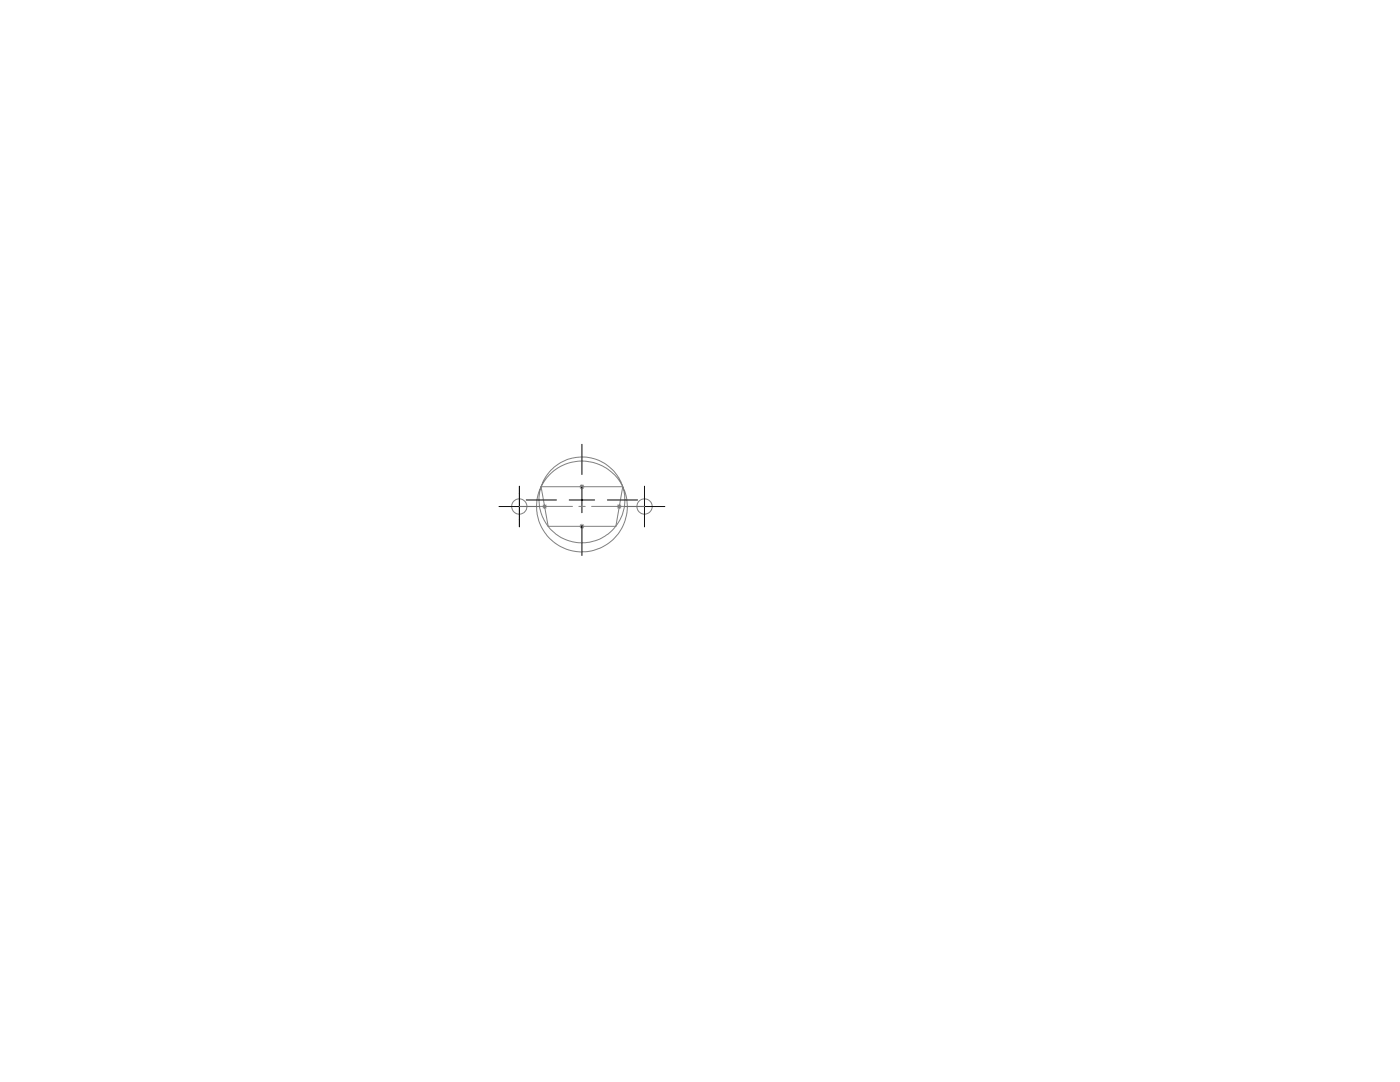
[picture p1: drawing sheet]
<svg xmlns="http://www.w3.org/2000/svg" width="279mm" height="216mm" viewBox="0 0 279 216" stroke-linecap="round" stroke-linejoin="round" font-family="sans-serif">
<g fill="none" stroke="#808080" stroke-width=".2">
<path d="M108 97.1h16.3l-1.4 7.9h-13.5zM115.8 96.8l.7 .7M116.1 96.6v1M116.5 96.8l-.7 .7M108.2 101.1h1M108.3 100.7l.7 .7M108.7 100.6v1M109 100.7l-.7 .7M115.8 104.7l.7 .7M116.1 104.5v1M116.5 104.7l-.7 .7M123.1 101.1h1"/>
<path d="M123.2 100.7l.7 .7M123.6 100.6v1M123.9 100.7l-.7 .7"/>
<circle cx="116.1" cy="99.7" r="8.6"/>
<circle cx="103.6" cy="101.1" r="1.53"/>
<circle cx="116.1" cy="101.1" r="9.1"/>
<circle cx="128.6" cy="101.1" r="1.53"/>
</g>
<path d="M103.6 97v8.1M105 99.8h6.1M113.6 99.8h5.1M116.1 88.7v6M116.1 97.2v5.1M121.2 99.8h6M128.6 97v8.1M99.6 101.1h8.1M116.1 104.8v6M124.6 101.1h8.1" fill="none" stroke="#000" stroke-width=".2"/>
<path d="M103.7 101h24.9" fill="none" stroke="#808080" stroke-width=".2" stroke-dasharray="15.2 1.3 1.3 1.3" stroke-dashoffset="4.6"/>
</svg>
